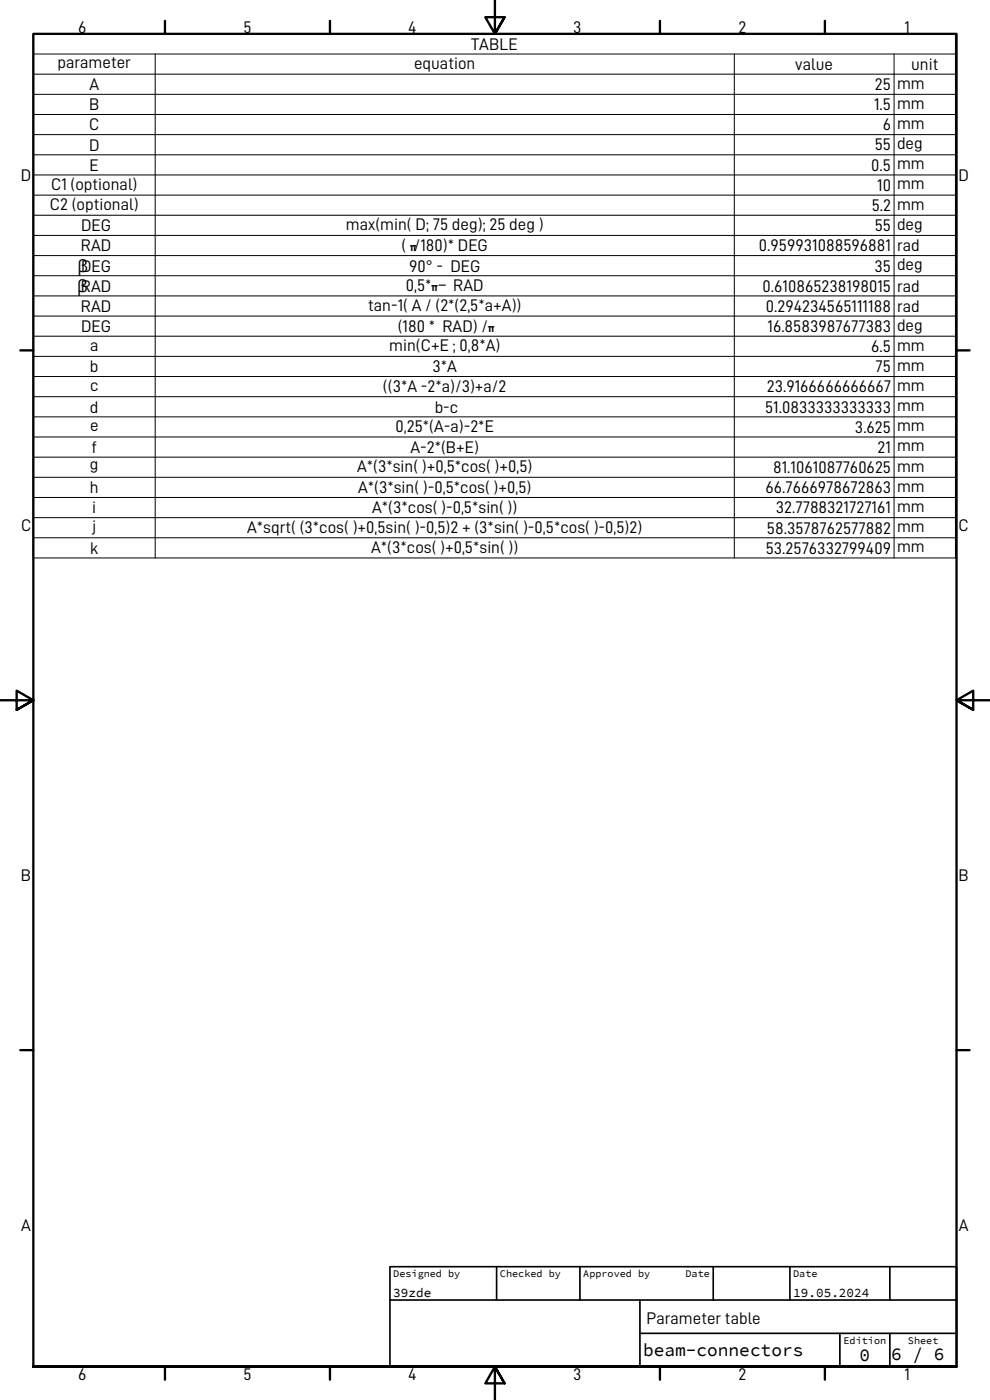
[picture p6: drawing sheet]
<svg xmlns="http://www.w3.org/2000/svg" width="297mm" height="420mm" viewBox="0 0 297 420" stroke-linecap="round" stroke-linejoin="round" font-family="sans-serif">
<defs><g id="words">
<g font-size="5.3">
<text x="193" y="407">beam-connectors</text>
<text x="257.9" y="408.4">0</text>
<text x="267.4" y="408.1">6 / 6</text>
</g>
<g font-size="5.1">
<text x="23.5" y="9.8">6</text>
<text x="73" y="9.8">5</text>
<text x="122.5" y="9.8">4</text>
<text x="172" y="9.8">3</text>
<text x="221.6" y="9.8">2</text>
<text x="271.4" y="9.8">1</text>
<text x="141.4" y="14.9">TABLE</text>
<text x="17.3" y="20.5">parameter</text>
<text x="124.2" y="20.6">equation</text>
<text x="238.6" y="21">value</text>
<text x="273.4" y="20.9">unit</text>
<text x="26.8" y="27">A</text>
<text x="262.5" y="27">25</text>
<text x="269.1" y="26.6">mm</text>
<text x="26.7" y="33.1">B</text>
<text x="262.3" y="33.1">1.5</text>
<text x="269.1" y="32.6">mm</text>
<text x="26.7" y="39.1">C</text>
<text x="264.9" y="39.1">6</text>
<text x="269.1" y="38.7">mm</text>
<text x="26.7" y="45.2">D</text>
<text x="262.5" y="45.2">55</text>
<text x="269.1" y="44.8">deg</text>
<text x="26.9" y="51.2">E</text>
<text x="261.4" y="51.2">0.5</text>
<text x="269.1" y="50.8">mm</text>
<text x="6.3" y="54.4">D</text>
<text x="15.3" y="57">C1 (optional)</text>
<text x="263.2" y="57.3">10</text>
<text x="269.1" y="56.8">mm</text>
<text x="287.6" y="54.4">D</text>
<text x="15" y="63.1">C2 (optional)</text>
<text x="261.5" y="63.3">5.2</text>
<text x="269.1" y="62.9">mm</text>
<text x="24.3" y="69.4">DEG</text>
<text x="103.8" y="69.1">max(min( D; 75 deg); 25 deg )</text>
<text x="262.5" y="69.4">55</text>
<text x="269.1" y="69">deg</text>
<text x="24.3" y="75.4">RAD</text>
<text x="120.5" y="75.3">( π/180)* DEG</text>
<text x="227.7" y="75.4">0.959931088596881</text>
<text x="269.1" y="75.4">rad</text>
<text x="23.2" y="81.5">βDEG</text>
<text x="122.7" y="81.5">90° - DEG</text>
<text x="262.4" y="81.5">35</text>
<text x="269.1" y="81.1">deg</text>
<text x="23.2" y="87.5">βRAD</text>
<text x="121.8" y="87.2">0,5*π– RAD</text>
<text x="228.8" y="87.5">0.610865238198015</text>
<text x="269.1" y="87.5">rad</text>
<text x="24.3" y="93.6">RAD</text>
<text x="110.4" y="93.4">tan-1( A / (2*(2,5*a+A))</text>
<text x="229.8" y="93.6">0.294234565111188</text>
<text x="269.1" y="93.6">rad</text>
<text x="24.3" y="99.6">DEG</text>
<text x="119.3" y="99.5">(180 * RAD) /π</text>
<text x="230.3" y="99.6">16.8583987677383</text>
<text x="269.1" y="99.2">deg</text>
<text x="27" y="105.2">a</text>
<text x="116.8" y="105.5">min(C+E ; 0,8*A)</text>
<text x="261.4" y="105.7">6.5</text>
<text x="269.1" y="105.2">mm</text>
<text x="27" y="111.7">b</text>
<text x="129.8" y="111.7">3*A</text>
<text x="262.7" y="111.7">75</text>
<text x="269.1" y="111.3">mm</text>
<text x="27" y="117.3">c</text>
<text x="114.9" y="117.7">((3*A -2*a)/3)+a/2</text>
<text x="230.1" y="117.8">23.9166666666667</text>
<text x="269.1" y="117.3">mm</text>
<text x="27" y="123.8">d</text>
<text x="130.4" y="123.8">b-c</text>
<text x="229.5" y="123.8">51.0833333333333</text>
<text x="269.1" y="123.4">mm</text>
<text x="27" y="129.4">e</text>
<text x="118.7" y="129.7">0,25*(A-a)-2*E</text>
<text x="256.5" y="129.9">3.625</text>
<text x="269.1" y="129.4">mm</text>
<text x="27.5" y="135.9">f</text>
<text x="123.1" y="135.8">A-2*(B+E)</text>
<text x="263.3" y="136">21</text>
<text x="269.1" y="135.5">mm</text>
<text x="27" y="141.1">g</text>
<text x="107.1" y="141.8">A*(3*sin( )+0,5*cos( )+0,5)</text>
<text x="232" y="142">81.1061087760625</text>
<text x="269.1" y="141.5">mm</text>
<text x="27" y="148">h</text>
<text x="107.5" y="147.8">A*(3*sin( )-0,5*cos( )+0,5)</text>
<text x="229.7" y="148">66.7666978672863</text>
<text x="269.1" y="147.6">mm</text>
<text x="27.7" y="154.1">i</text>
<text x="111.7" y="153.8">A*(3*cos( )-0,5*sin( ))</text>
<text x="232.8" y="154.1">32.7788321727161</text>
<text x="269.1" y="153.6">mm</text>
<text x="6.3" y="159.4">C</text>
<text x="27.7" y="159.7">j</text>
<text x="74.2" y="159.9">A*sqrt( (3*cos( )+0,5sin( )-0,5)2 + (3*sin( )-0,5*cos( )-0,5)2)</text>
<text x="230.1" y="160.1">58.3578762577882</text>
<text x="269.1" y="159.7">mm</text>
<text x="287.6" y="159.4">C</text>
<text x="27" y="166.2">k</text>
<text x="111.4" y="165.9">A*(3*cos( )+0,5*sin( ))</text>
<text x="229.8" y="166.2">53.2576332799409</text>
<text x="269.1" y="165.7">mm</text>
<text x="6.3" y="264.4">B</text>
<text x="287.6" y="264.4">B</text>
<text x="6.4" y="369.4">A</text>
<text x="287.7" y="369.4">A</text>
<text x="194" y="397.2">Parameter table</text>
<text x="23.5" y="414.1">6</text>
<text x="73" y="414.1">5</text>
<text x="122.5" y="414.1">4</text>
<text x="172" y="414.1">3</text>
<text x="221.6" y="414.1">2</text>
<text x="271.4" y="414.1">1</text>
</g>
<g font-size="3.8">
<text x="118" y="389.1">39zde</text>
<text x="238" y="389.1">19.05.2024</text>
</g>
<g font-size="3">
<text x="118" y="383.3">Designed by</text>
<text x="150" y="383.3">Checked by</text>
<text x="175" y="383.3">Approved by</text>
<text x="205.7" y="383.2">Date</text>
<text x="238" y="383.2">Date</text>
<text x="253.1" y="403.3">Edition</text>
<text x="272.4" y="403.3">Sheet</text>
</g>
</g></defs>
<!-- layer: Border (ISO) -->
<g fill="none" stroke="#000" stroke-width=".7">
<path d="M49.5 6.3v3.9M99 6.3v3.9M148.5 .2v10l-2.9-5h5.8l-2.9 5 2.9-5M198 6.3v3.9M247.5 6.3v3.9M6.1 105.2h3.9M287 105.2h3.9M0 210.2h10l-5-2.9v5.7l5-2.8-5 2.8M297 210.2h-10l5-2.9v5.7l-5-2.8 5 2.8M6.1 315.2h3.9M287 315.2h3.9M10 410.2v-400h277v400h-277h277"/>
<path d="M49.5 410.2v3.9M99 410.2v3.9M151.4 415.2l-2.9-5 2.9 5h-5.8l2.9-5v10M198 410.2v3.9M247.5 410.2v3.9"/>
</g>
<!-- layer: Title (ISO) -->
<path d="M117 380.2h170v30h-170zM117 390.2h170M149 380.2v10M174 380.2v10M192 390.2v20M214 380.2v10M237 380.2v10M267 380.2v10M192 400.2h95M252 400.2v10M267 400.2v10" fill="none" stroke="#000" stroke-width=".5"/>
<!-- layer: Symbol (ISO) -->
<g fill="none" stroke="#000" stroke-width=".3">
<path d="M10 16.2v-6h276.7v6M46.6 16.2v151.2M220.3 16.2v151.2M268.3 16.2v151.2M286.7 16.2h-276.7v6.1M286.7 16.2v151.2h-276.7v-145.1M10 22.3h276.7M10 28.3h276.7M10 34.4h276.7M10 40.4h276.7M10 46.5h276.7M10 52.5h276.7"/>
<path d="M10 58.6h276.7M10 64.6h276.7M10 70.7h276.7M10 76.7h276.7M10 82.8h276.7M10 88.8h276.7M10 94.9h276.7M10 100.9h276.7M10 107h276.7M10 113h276.7M10 119.1h276.7M10 125.1h276.7"/>
<path d="M10 131.1h276.7M10 137.2h276.7M10 143.2h276.7M10 149.3h276.7M10 155.4h276.7M10 161.4h276.7"/>
</g>
<use href="#words"/>
</svg>
